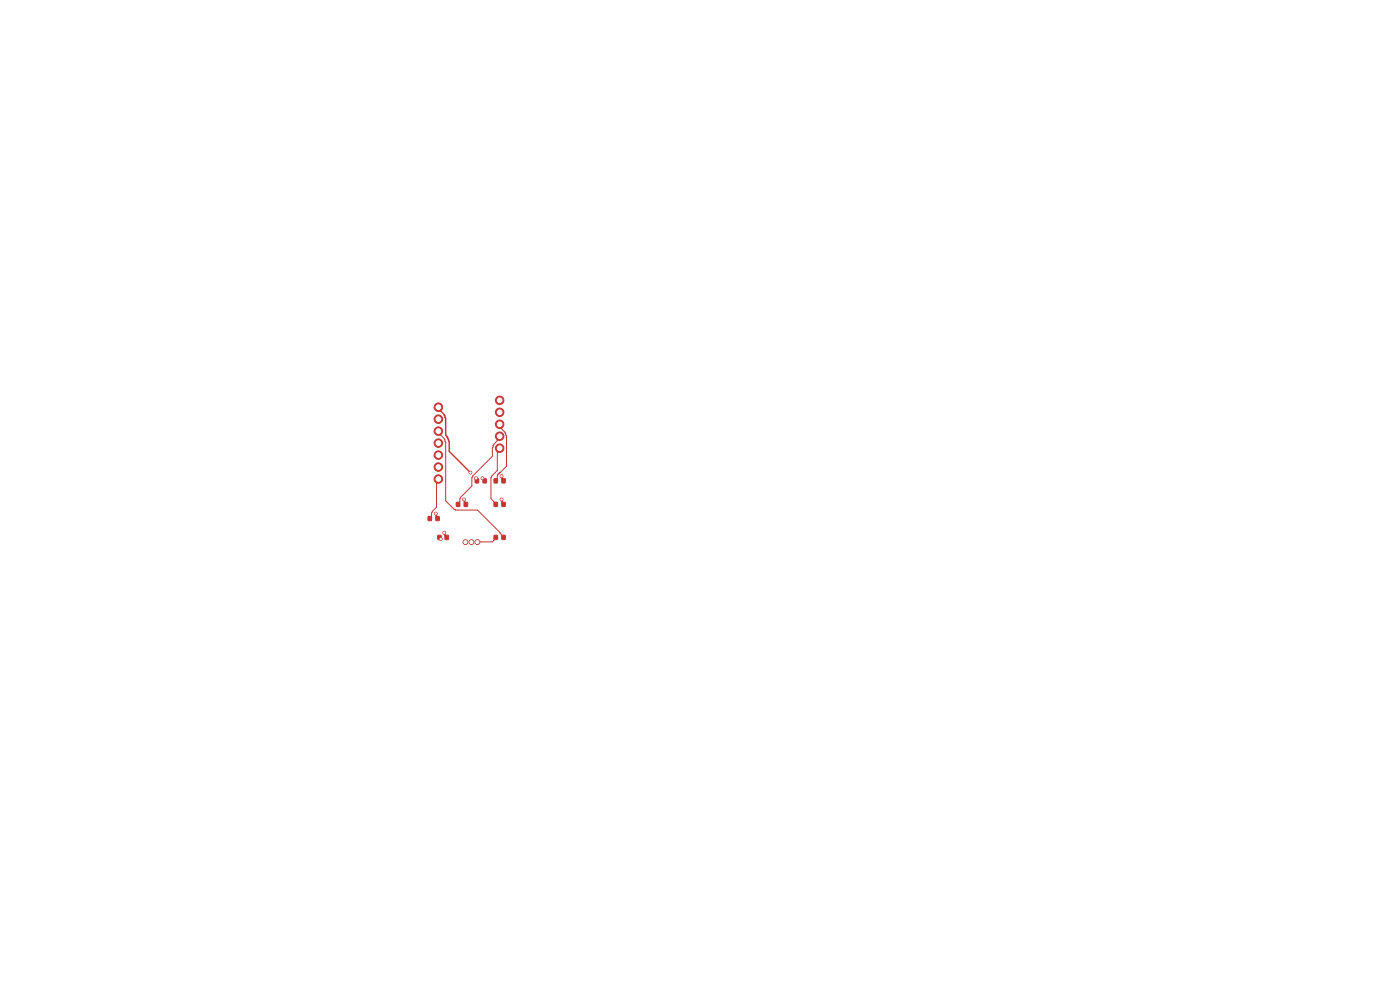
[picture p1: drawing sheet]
<svg xmlns="http://www.w3.org/2000/svg" width="297mm" height="210mm" viewBox="0 0 297 210" stroke-linecap="round" stroke-linejoin="round" font-family="sans-serif">
<g fill="#c83434" stroke="#c83434" stroke-width=".21">
<path d="M92.9 113.6h.7v.8h-.7z"/>
<path d="M94.4 113.6h.7v.8h-.7z"/>
<path d="M104.8 113.6h.7v.8h-.7z"/>
<path d="M106.5 113.6h.7v.8h-.7z"/>
<path d="M100.8 101.6h.7v.8h-.7z"/>
<path d="M102.5 101.6h.7v.8h-.7z"/>
<path d="M104.8 101.6h.7v.8h-.7z"/>
<path d="M106.5 101.6h.7v.8h-.7z"/>
<path d="M96.8 106.6h.7v.8h-.7z"/>
<path d="M98.5 106.6h.7v.8h-.7z"/>
<path d="M104.8 106.6h.7v.8h-.7z"/>
<path d="M106.5 106.6h.7v.8h-.7z"/>
<path d="M90.8 109.6h.7v.8h-.7z"/>
<path d="M92.5 109.6h.7v.8h-.7z"/>
<circle cx="93" cy="86.4" r=".9"/>
<circle cx="93" cy="88.9" r=".9"/>
<circle cx="93" cy="91.5" r=".9"/>
<circle cx="93" cy="94" r=".9"/>
<circle cx="93" cy="96.5" r=".9"/>
<circle cx="93" cy="99.1" r=".9"/>
<circle cx="93" cy="101.6" r=".9"/>
<circle cx="98.7" cy="115" r=".51"/>
<circle cx="100" cy="115" r=".51"/>
<circle cx="101.3" cy="115" r=".51"/>
<circle cx="106" cy="84.9" r=".9"/>
<circle cx="106" cy="87.5" r=".9"/>
<circle cx="106" cy="90" r=".9"/>
<circle cx="106" cy="92.5" r=".9"/>
<circle cx="106" cy="95.1" r=".9"/>
<circle cx="94.3" cy="113" r=".3"/>
<circle cx="106.4" cy="101" r=".3"/>
<circle cx="98.4" cy="106" r=".3"/>
<circle cx="106.4" cy="106" r=".3"/>
<circle cx="92.4" cy="109" r=".3"/>
<circle cx="102.4" cy="101.5" r=".3"/>
<circle cx="99.8" cy="100.2" r=".3"/>
<circle cx="101" cy="101.5" r=".3"/>
<circle cx="93.5" cy="114.4" r=".3"/>
</g>
<path d="M93 91.5l.5 .8 .8 .8 .3 .7v12.5l2 1.9h4.7l4.8 4.8 .7 1M106 90l.4 1 .7 .7 .3 .8v6.4l-1.8 1.7-.1 .9-.3 .5M106 95.1l-.5 .8v3.9l-1.4 1.5v4.5l1.1 1.2M106 92.5l-.5 1-.9 1.1-.2 .4v1.8l-4.2 4.2-.1 .3v1.8l-2.4 2.4-.2 .9-.3 .6M92.4 109l.4 1-.4-.6zM93 101.6l-.4 .8v5.2a2.13 2.13 0 0 0-1 1.8l-.4 .6M94.3 113l.5 1-.5-.5zM98.5 106l.3 1-.3-.6zM102.4 101.5l.4 .5M105.2 114l-.8 1h-3.1M106.4 101l.4 1-.4-.5zM106.4 106l.4 1-.4-.6z" fill="none" stroke="#c83434" stroke-width=".21"/>
<path d="M93 86.4l.5 .8 .8 .8 .3 .7v3.6l.2 .3 .5 1.1v2.1l4.5 4.5M101 101.5l.2 .5" fill="none" stroke="#c83434" stroke-width=".3"/>
<g fill="#fff" stroke="#fff" stroke-width=".21">
<circle cx="94.2" cy="113" r=".15"/>
<circle cx="106.4" cy="101" r=".15"/>
<circle cx="98.5" cy="105.9" r=".15"/>
<circle cx="106.4" cy="105.9" r=".15"/>
<circle cx="92.5" cy="108.9" r=".15"/>
<circle cx="102.3" cy="101.5" r=".15"/>
<circle cx="99.8" cy="100.2" r=".15"/>
<circle cx="101" cy="101.5" r=".15"/>
<circle cx="93.5" cy="114.3" r=".15"/>
<circle cx="93" cy="86.4" r=".5"/>
<circle cx="93" cy="88.9" r=".5"/>
<circle cx="93" cy="91.5" r=".5"/>
<circle cx="93" cy="94" r=".5"/>
<circle cx="93" cy="96.5" r=".5"/>
<circle cx="93" cy="99.1" r=".5"/>
<circle cx="93" cy="101.6" r=".5"/>
<circle cx="98.7" cy="115" r=".33"/>
<circle cx="100" cy="115" r=".33"/>
<circle cx="101.3" cy="115" r=".33"/>
<circle cx="106" cy="84.9" r=".5"/>
<circle cx="106" cy="87.5" r=".5"/>
<circle cx="106" cy="90" r=".5"/>
<circle cx="106" cy="92.5" r=".5"/>
<circle cx="106" cy="95.1" r=".5"/>
</g>
</svg>
